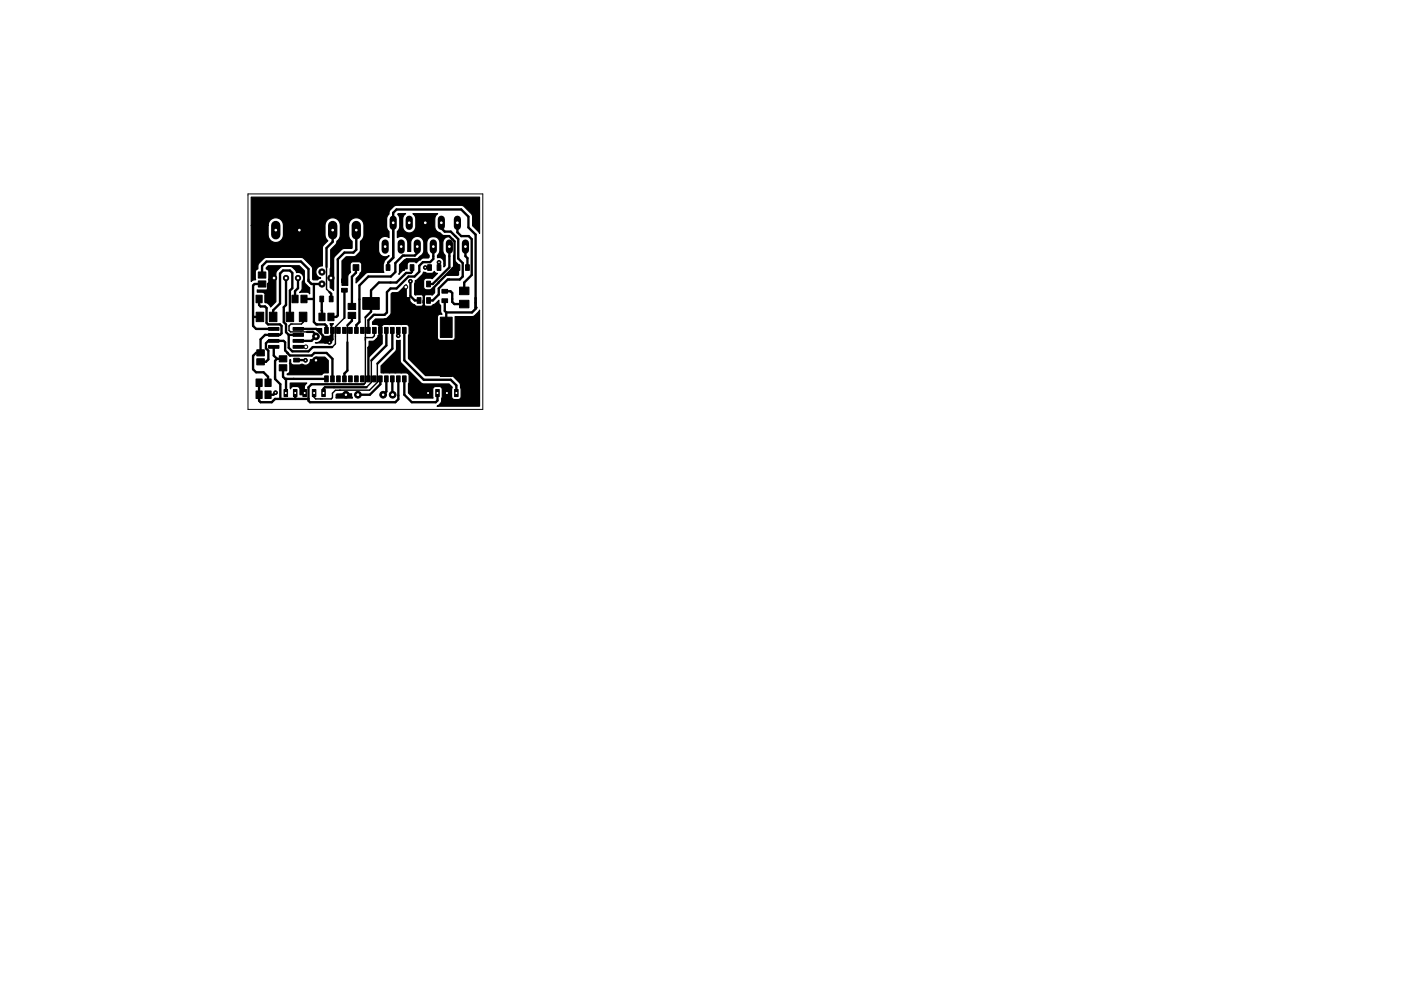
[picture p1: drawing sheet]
<svg xmlns="http://www.w3.org/2000/svg" width="297mm" height="210mm" viewBox="0 0 297 210" stroke-linecap="round" stroke-linejoin="round" font-family="sans-serif">
<path d="M52.6 41.1h49.8v45.8h-49.8z" fill="none" stroke="#000" stroke-width=".21"/>
<g fill="#000" stroke="#000" stroke-width=".21">
<path d="M54.8 57.7h1.6v1.3h-1.6zM54.8 59.6h1.6v1.3h-1.6zM72.4 59.2h1.2v.8h-1.2zM74.9 56.2h1.2v1.2h-1.2zM77 56.2h1.2v1.2h-1.2zM79.9 56.2h.8v1.2h-.8zM81.9 56.2h.8v1.2h-.8zM85 56.2h.8v1.2h-.8zM87 56.2h.8v1.2h-.8zM90.7 56.2h.8v1.2h-.8zM92.7 56.2h.8v1.2h-.8zM96.7 56.2h.8v1.2h-.8z"/>
<path d="M98.7 56.2h.8v1.2h-.8zM54.3 62.6h1.3v1.6h-1.3zM54.3 66.2h1.6v2h-1.6zM54.4 76.1h1.6v1.3h-1.6zM54.4 74.2h1.6v1.3h-1.6zM56.2 62.6h1.3v1.6h-1.3zM57.1 66.2h1.6v2h-1.6zM56.9 69.5h2.2v.6h-2.2zM56.9 70.8h2.2v.6h-2.2zM56.9 72h2.2v.6h-2.2zM56.9 73.3h2.2v.6h-2.2zM59.2 77.4h1.6v1.3h-1.6z"/>
<path d="M59.2 75.5h1.6v1.3h-1.6zM60.7 66.2h1.6v2h-1.6zM62.3 76h1.2v.8h-1.2zM62.3 78h1.2v.8h-1.2zM61.9 62.6h1.3v1.6h-1.3zM63.5 66.2h1.6v2h-1.6zM62.1 73.3h2.2v.6h-2.2zM62.1 72h2.2v.6h-2.2zM62.1 70.8h2.2v.6h-2.2zM62.1 69.5h2.2v.6h-2.2zM63.8 62.6h1.3v1.6h-1.3zM67.6 66.4h1.3v1.6h-1.3z"/>
<path d="M67.8 62.8h.8v1.2h-.8zM68.8 69.5h.8v1.2h-.8zM69.5 66.4h1.3v1.6h-1.3zM69.8 62.8h.8v1.2h-.8zM70.1 69.5h.8v1.2h-.8zM71.4 69.5h.7v1.2h-.7zM72.6 69.5h.8v1.2h-.8zM72.4 61.2h1.2v.8h-1.2zM73.9 69.5h.8v1.2h-.8zM75.2 69.5h.7v1.2h-.7zM73.8 66.3h1.6v1.3h-1.6zM73.8 64.4h1.6v1.3h-1.6z"/>
<path d="M76.5 69.5h.7v1.2h-.7zM77.7 69.5h.8v1.2h-.8zM79 69.5h.8v1.2h-.8zM80.3 69.5h.7v1.2h-.7zM76.9 63.1h3.5v2.5h-3.5zM81.5 69.5h.8v1.2h-.8zM82.8 69.5h.8v1.2h-.8zM84.1 69.5h.7v1.2h-.7zM85.3 69.5h.8v1.2h-.8zM83.4 63.1h3.5v2.5h-3.5zM88.5 59.7h.8v1.2h-.8zM88.5 63.1h.8v1.2h-.8z"/>
<path d="M90.5 59.7h.8v1.2h-.8zM90.5 63.1h.8v1.2h-.8zM93.7 63.4h1.2v.8h-1.2zM93.7 61.4h1.2v.8h-1.2zM93.4 67.3h2.5v4.3h-2.5zM93.4 75.6h2.5v4.3h-2.5zM97.4 60.9h2v1.6h-2zM97.4 63.7h2v1.6h-2zM54.3 83h1.3v1.5h-1.3zM54.3 80.4h1.3v1.6h-1.3zM56.2 83h1.3v1.5h-1.3zM56.2 80.4h1.3v1.6h-1.3z"/>
<path d="M60.2 82.6h.8v1.5h-.8zM62.2 82.6h.8v1.5h-.8zM64.2 82.6h.8v1.5h-.8zM66.2 82.6h.8v1.5h-.8zM68.2 82.6h.8v1.5h-.8zM68.8 79.8h.8v1.2h-.8zM70.1 79.8h.8v1.2h-.8zM71.4 79.8h.7v1.2h-.7zM72.6 79.8h.8v1.2h-.8zM73.9 79.8h.8v1.2h-.8zM75.2 79.8h.7v1.2h-.7zM76.5 79.8h.7v1.2h-.7z"/>
<path d="M77.7 79.8h.8v1.2h-.8zM79 79.8h.8v1.2h-.8zM80.3 79.8h.7v1.2h-.7zM81.5 79.8h.8v1.2h-.8zM82.8 79.8h.8v1.2h-.8zM84.1 79.8h.7v1.2h-.7zM85.3 79.8h.8v1.2h-.8zM90.4 82.6h.7v1.5h-.7zM92.4 82.6h.7v1.5h-.7zM94.4 82.6h.7v1.5h-.7zM96.4 82.6h.7v1.5h-.7z"/>
<circle cx="58.1" cy="59" r=".56"/>
<circle cx="60.6" cy="59" r=".56"/>
<circle cx="63.2" cy="59" r=".56"/>
<circle cx="68.3" cy="57.7" r=".66"/>
<circle cx="70.2" cy="59" r=".66"/>
<circle cx="87" cy="59.7" r=".4"/>
<circle cx="90.2" cy="56.8" r=".4"/>
<circle cx="93.1" cy="55.7" r=".4"/>
<circle cx="64.8" cy="76.4" r=".4"/>
<circle cx="64.8" cy="73.6" r=".4"/>
<circle cx="67" cy="71.4" r=".7"/>
<circle cx="67" cy="76.4" r=".7"/>
<circle cx="68.3" cy="60.3" r=".66"/>
<circle cx="69.8" cy="72.6" r=".4"/>
<circle cx="84.4" cy="71.2" r=".4"/>
<circle cx="86" cy="60.9" r=".4"/>
<circle cx="58.4" cy="83.3" r=".4"/>
<circle cx="73.3" cy="83.8" r=".71"/>
<circle cx="75.9" cy="83.8" r=".71"/>
<circle cx="81.2" cy="83.8" r=".71"/>
<circle cx="83.2" cy="83.8" r=".71"/>
</g>
<path d="M81.7 51.6v1.5M83.4 46.5v1.5M85.1 51.6v1.5M86.8 46.5v1.5M88.5 51.6v1.5M90.2 46.5v1.5M91.9 51.6v1.5M93.6 46.5v1.5M95.3 51.6v1.5M97 46.5v1.5M98.7 51.6v1.5" fill="none" stroke="#000" stroke-width="1.5"/>
<path d="M58.5 47.8v2M63.5 47.8v2M70.5 47.8v2M75.5 47.8v2" fill="none" stroke="#000" stroke-width="2"/>
<g fill="none" stroke="#000" stroke-width=".5">
<path d="M55.6 58.4v-2l.9-.9h7.3l1.6 1.6v2.5l.6 .7h2.3M58.1 59l-1.3 1.3v3.1M60.4 59.2l.2-.2v5.7l-.4 .5v3.2l.4 .4v1.7l.6 .6M63.2 59v2.1l-.6 .7v1.6M63.5 48.8v-2.5l1.6-1.6h10.5l2 2v10.1h2.7M70.5 48.8v2.5l-1.3 1.3v4M75.5 56.8v1.1l-.9 .8v6.3M75.5 48.8v4.2l-.6 .6h-1.9l-1.4 1.4v11.9l-.3 .3h-1.1M77.6 55.2h-3.3l-1.3 1.2v3.2M82.3 56.8v-1l1.1-1.1v-9.5l.7-.8h13.7l1.5 1.6v2.3l1.5 1.5v15.7l-.7 .8h-5.5M87 59.7v3.1l1 .9h.9M87.4 56.8v.9l-.3 .2h-1l-2 2h-3.8l-1.6 1.7v4.5l-1.2 1.2"/>
<path d="M88.4 52.3l.1 1.4-.6 .5h-2.5l-1.6 1.6v1.9l-.9 1h-4.8l-1.9 1.9v7.7l-.6 .7v1.1M90.2 50.1h5l1.2 1.1v5.3l-5.6 5.7h-.9M90.2 47.3v6.6l-1.1 1.1h-2.9l-.8 .9v.9M90.2 56.8h.9M91.9 52.3v2.6l-.7 .7h-1.5l-.8 .8v1.3l-1 1h-1.3l-2.5 2.5h-1.3l-.8 .8v4.3l-.5 .5h-2.3l-1.1 1.1v2.2M93.1 55.7v1.1M93.6 47.3v1.1l.7 .7h1.3l1.6 1.6v4.2l.9 .9v2.9l-.6 .6h-2.6l-1.9 1.9v1.3l-1.2 1.2h-.9M95.3 52.3v4.4l-3.5 3.6h-.9M95.9 50.7h.1M97 47.3v2l.8 .8h1.6l.6 .6v7.7l-1.6 1.5v1.8M97.1 56.8l-.1 .1h-1M98.7 52.3v2l.4 .5v2"/>
<path d="M53.7 67.2h1.4M54.9 63.4v1.3l.3 .3h1l.3 .3v3.2l.3 .3h2.6l.3 .3v1.6l-.3 .4h-3.2l-1 .9v2.9h-.9l-.6 .6v2.9l.6 .6h1.6l.9 .9v1.3M55.2 76.8h1.2l.5-.5v-1.9l-.5-.5v-1.1l.5-.5h3.2l.4 .3v1.8l1 1h4.6l.6-.5h2.5l1.3 1.2v4.3M55.6 60.3h-1.6l-.3 .3v8.5l.6 .7h3.7M57.9 67.2v-1.4l1.5-1.4v-6.4l.6-.6h1.5l.5 .5v3.2l-.5 .6v5.5M58 73.6v1.8l.7 .7M58.7 76.1l-.4 .5v3.8l1.1 1.1v3.1M58.7 76.1h1.3M60 78v1.9l.5 .5h8.7M61.2 71.1v2.7l.8 .7h3.4l.9-.9h4.1M61.2 71.1h2M62.9 76.4h1.9"/>
<path d="M63.2 69.8h3.8l1.5 1.4v1l.4 .4h.9l.7-.6v-1.9M63.2 73.6h1.6M64.4 63.4l2.1 .1M65.1 70.4h1.3l.6 .7v.3l-1 .9h-2.8M66.5 60.3v8l.6 .5h1.8l.3 .3v1M67 76.4v1.4l-.6 .6h-3.5M68.2 63.4l.1 3.8M69.8 62l.4 .3v1.1M73 61.6v5.9M73.7 72.6v6l-.7 .7v1.1M74.6 66.9v1.2l-.9 .9M81.9 70.1v3.2l-3.2 3.2"/>
<path d="M83.2 70.1v3.9l-3.2 3.2M84.4 71.2h.1M84.5 70.1v1.1M85.2 67.7l-3.7 .1-.9 .9v2.5l-2.5 2.6v6.6M85.7 70.1v6.3l4.2 4.2h5.7l1.2 1.2v1.6M86 60.9l-.8 .9v5.9M88.9 60.3v.9l1 1M89.5 67.6v.1h-4.3M89.9 62.2v3.1l-.4 .4v10.7l1.3 1.3h8l.9 1v6l-.6 .6h-3.5l-.8-.8v-1.1M94.3 61.8h1.2l.4 .4v1.9l.4 .4h2.1M94.3 63.8v2.2l.3 .3M94.6 66.3v3.1"/>
<path d="M54.9 81.2v3.8l.4 .3h2.3l.7-.7h7.1M58.4 83.3l-.4 .5h-1.2M60.6 80.4v3M62.6 83.4v1.2M66.6 83.4v.3M77.7 82.2h-8.8l-.3 .3v.9M80.6 80.4v1.1l-2.2 2.3h-2.5M81.9 80.4v2.7l-.7 .7M83.2 80.4v3.4M84.5 80.4v4.3l-.7 .6h-18.1l-.3-.3v-2.8l.6-.7h11.1M85.7 80.4v3.4l1.6 1.5h5.1l.4-.3v-1.6"/>
</g>
<path d="M69.2 56.6v4.7l.6 .7M64.3 67.2v1.2l-.4 .3h-2.2l-.4 .4v1l.3 .3h3.5M73 67.5l-1.9 1.9v3.6l-.7 .6M73.7 69v3.6M77.5 71.6v9.6l-.4 .3M77.5 67.3v4.8M78.7 76.5v4.6l-1 1.1M79.4 70.1v1.1l-.4 .4h-1.5M80 77.2v3.9l-1.6 1.7h-7.3l-.6 .6v1l-.3 .2h-3.3l-.3-.3v-.9M72.1 82.8h.1" fill="none" stroke="#000" stroke-width=".3"/>
<circle cx="100.8" cy="65.3" r=".25" fill="#000"/>
<path d="M56.9 56.4h6.6l1 1v2.4l.3 .4 .9 .9v1.2l-.5-.3-1.7 .1 .5-.8 .1-1.5a1.2 1.2 0 0 0 .1-1.4 1.2 1.2 0 0 0-1.3-.6l-.3-.5-.8-.7-1.8-.1-.5 .2-.8 .7-.2 .5v6.1l-1.1 1.1-.6-.7-.6-.3v-1.5a.64 .64 0 0 0-.6-.6h-1.1v-.5h1.9a.64 .64 0 0 0 .6-.6v-3.3l-.2-.3-.4-.2v-.3zM84.4 45.3h1.6l-.6 .9v1.8a1.4 1.4 0 0 0 1.4 1.4 1.4 1.4 0 0 0 1.4-1.4l-.1-1.8-.2-.5-.4-.4h5.3l-.6 .9v1.8a1.39 1.39 0 0 0 1.1 1.4l.7 .6h1.2l.1 .2a1.39 1.39 0 0 0-1.4 1.3v1.9l.5 .8v2.2l-.3 .2v-.4a1.14 1.14 0 0 0-1.3-1.5v-.5l.4-.8 .1-1.9a1.4 1.4 0 0 0-1.4-1.4 1.4 1.4 0 0 0-1.4 1.4v1.9l.5 .8v.4l-.2 .1-1.5 .1-1 1-.4-.3h-.9a.64 .64 0 0 0-.7 .7v.8l-.7 .2-1 1 .1-.5v-1.5l1.1-1.1 2.5-.1 1.3-1.1 .3-.8v-1.6a1.4 1.4 0 0 0-1.4-1.4 1.4 1.4 0 0 0-1.4 1.4v1.8h-.7l.1-1.8a1.39 1.39 0 0 0-.8-1.2 1.39 1.39 0 0 0-1.5 .1v-1.3l.4-.5 .2-.5-.1-1.9-.4-.7zM89.8 57.7l.7 .3h1l.3-.1 .3-.3 .2 .3 .5 .1-1.2 1.1-1.1-.1a.64 .64 0 0 0-.7 .7v1.2a.64 .64 0 0 0 .7 .6h.9l.8-.5-.1 1.1-.5 .5-1.3-.1-.4 .4-.5-.4-1.3 .1-.2-.2v-2.2l.1-.7 .5-.2 1-1zM96.2 54.2l.1-.1 .1 1.2 .8 .9v2.1l-.1 .1h-2.3l1.3-1.3zM53.3 41.8h48.4v7.7l-1.5-1.6v-1.9l-.1-.5-2-1.9h-14l-.5 .1-1 1-.1 .7-.5 .8v2.1l.5 .8v1.3a1.39 1.39 0 0 0-1.5-.1 1.39 1.39 0 0 0-.7 1.2v1.9a1.39 1.39 0 0 0 2.2 .8l-.9 1.1-.3 .7-.1 1.4 .2 .4h-3.6l-2.3 2.2v-.9l.7-.7 .5-.9v-1.5l-.2-.3-.3-.2h-1.3a.64 .64 0 0 0-.7 .7l.1 1.5-.6 .8v2h-1.2v-5.1l.9-.9 1.9-.1 1-.9 .1-.5v-1.8l.5-.5 .2-.5 .1-2.4a1.63 1.63 0 0 0-1.7-1.6 1.63 1.63 0 0 0-1.6 1.6v2.3l.3 .6 .5 .5v1.4l-2.2 .2-1.7 1.8-.1 7-.7-.6 .1-8 1.2-1.2 .1-.5a2.21 2.21 0 0 0 .8-1.5l-.1-2.3a1.63 1.63 0 0 0-1.7-1.3 1.63 1.63 0 0 0-1.5 1.6v2.3l.6 1-1.1 1.3-.1 4h-.2a1.3 1.3 0 0 0-1.1 1.2 1.3 1.3 0 0 0 1 1.4l-.7 .4-1-.1-.1-2.6-2-2-7.7-.1-.5 .2-1.2 1.2-.1 1.1-.4 .2-.2 .3 .1 1.7-.9 .4v-11.9h3.5v2a1.63 1.63 0 0 0 1.7 1.7 1.63 1.63 0 0 0 1.6-1.7v-2.3a1.63 1.63 0 0 0-1.8-1.3 1.63 1.63 0 0 0-1.5 1.6h-3.5zM66.9 69.7h1.3v1.1l-.4-.5zM61.4 76.3h.2v.5a.64 .64 0 0 0 .7 .6h1.2a1.04 1.04 0 0 1 1.1 .1 1.04 1.04 0 0 0 1.2-1.2h.6l.6-.5h1.9l.7 .7v2.6h-.9l-.5 .4h-7.3v-.2l.4-.2 .1-.3zM70 68.7h.7l-.4 .7v3.2l-.1 .2h-3.3a1.41 1.41 0 0 0 1.4-1.7l.4 .3h.9a.64 .64 0 0 0 .6-.7v-1.4zM83.2 62.1l1.4-.1 1.5-1.6 .1 2.7 1.3 1.4 .8 .5h1.1l.5-.4 .4 .4h1.1l.8-.5 .9-.8v.7l.3 .4v1.3l.3 .6a.74 .74 0 0 0-1 .6l.1 4.6 .6 .3h2.5a.64 .64 0 0 0 .6-.6v-4.4h3.7l.5-.3 1-1.1v20.4h-9l.9-.9 .2-1.2v-1.5a.64 .64 0 0 0-.7-.6h-.8l-.5 .4v2.1h-4.1l-1.1-1.1 .1-3.6-.2-.6-5.7-.1v-1.5l3.2-3.3 .1-2.1h.7v4.2l.2 .5 4.2 4.3 .6 .3h5.4l.7 .6-.2 .5 .2 1.9 .4 .3h.8a.64 .64 0 0 0 .7-.7v-1.5l-.2-1.2-1.5-1.6-.5-.1h-5.4l-3.6-3.6 .1-6.6-.1-.4-.2-.2-4.9-.1-.4 .2-.2 .5 .1 3.4-2.7 2.8v-3.3l1.1-.1 .6-.6 .4-.8-.1-1.8-.4-.3h-.9v-.5l.6-.6 2.3-.1 .9-.8 .1-.5v-4zM61.5 81.3h3.5l-.5 .7v1.8h-.9v-1.2a.64 .64 0 0 0-.6-.6h-1l-.4 .5zM71.3 83.8l.1-.2h3.1l.2 .9h-3.4z" fill="#000" stroke="#000" stroke-width=".25"/>
<g fill="#fff" stroke="#fff" stroke-width=".21">
<circle cx="69.9" cy="72.6" r=".05"/>
<circle cx="86" cy="60.9" r=".17"/>
<circle cx="64.8" cy="76.4" r=".05"/>
<circle cx="64.8" cy="73.6" r=".18"/>
<circle cx="84.4" cy="71.2" r=".05"/>
<circle cx="58.4" cy="83.3" r=".05"/>
<circle cx="90.2" cy="56.8" r=".05"/>
<circle cx="87" cy="59.7" r=".05"/>
<circle cx="93.1" cy="55.7" r=".05"/>
<circle cx="63.2" cy="59" r=".17"/>
<circle cx="60.6" cy="59" r=".17"/>
<circle cx="58.1" cy="59" r=".17"/>
<circle cx="81.7" cy="52.3" r=".17"/>
<circle cx="83.4" cy="47.3" r=".17"/>
<circle cx="85.1" cy="52.3" r=".17"/>
<circle cx="86.8" cy="47.3" r=".17"/>
<circle cx="88.5" cy="52.3" r=".17"/>
<circle cx="90.2" cy="47.3" r=".17"/>
<circle cx="91.9" cy="52.3" r=".17"/>
<circle cx="93.6" cy="47.3" r=".17"/>
<circle cx="95.3" cy="52.3" r=".17"/>
<circle cx="97" cy="47.3" r=".17"/>
<circle cx="98.7" cy="52.3" r=".17"/>
<circle cx="75.5" cy="48.8" r=".17"/>
<circle cx="70.5" cy="48.8" r=".17"/>
<circle cx="58.5" cy="48.8" r=".17"/>
<circle cx="63.5" cy="48.8" r=".17"/>
<circle cx="62.6" cy="83.4" r=".1"/>
<circle cx="64.6" cy="83.4" r=".1"/>
<circle cx="60.6" cy="83.4" r=".1"/>
<circle cx="66.6" cy="83.4" r=".1"/>
<circle cx="68.6" cy="83.4" r=".1"/>
<circle cx="92.8" cy="83.4" r=".1"/>
<circle cx="94.8" cy="83.4" r=".1"/>
<circle cx="90.8" cy="83.4" r=".1"/>
<circle cx="96.8" cy="83.4" r=".1"/>
<circle cx="81.2" cy="83.8" r=".15"/>
<circle cx="83.2" cy="83.8" r=".17"/>
<circle cx="83.2" cy="83.8" r=".15"/>
<circle cx="68.3" cy="57.7" r=".17"/>
<circle cx="68.3" cy="60.3" r=".17"/>
<circle cx="70.2" cy="59" r=".17"/>
<circle cx="67" cy="71.4" r=".15"/>
<circle cx="67" cy="76.4" r=".15"/>
<circle cx="73.3" cy="83.8" r=".15"/>
<circle cx="75.9" cy="83.8" r=".17"/>
<circle cx="75.9" cy="83.8" r=".15"/>
</g>
</svg>
